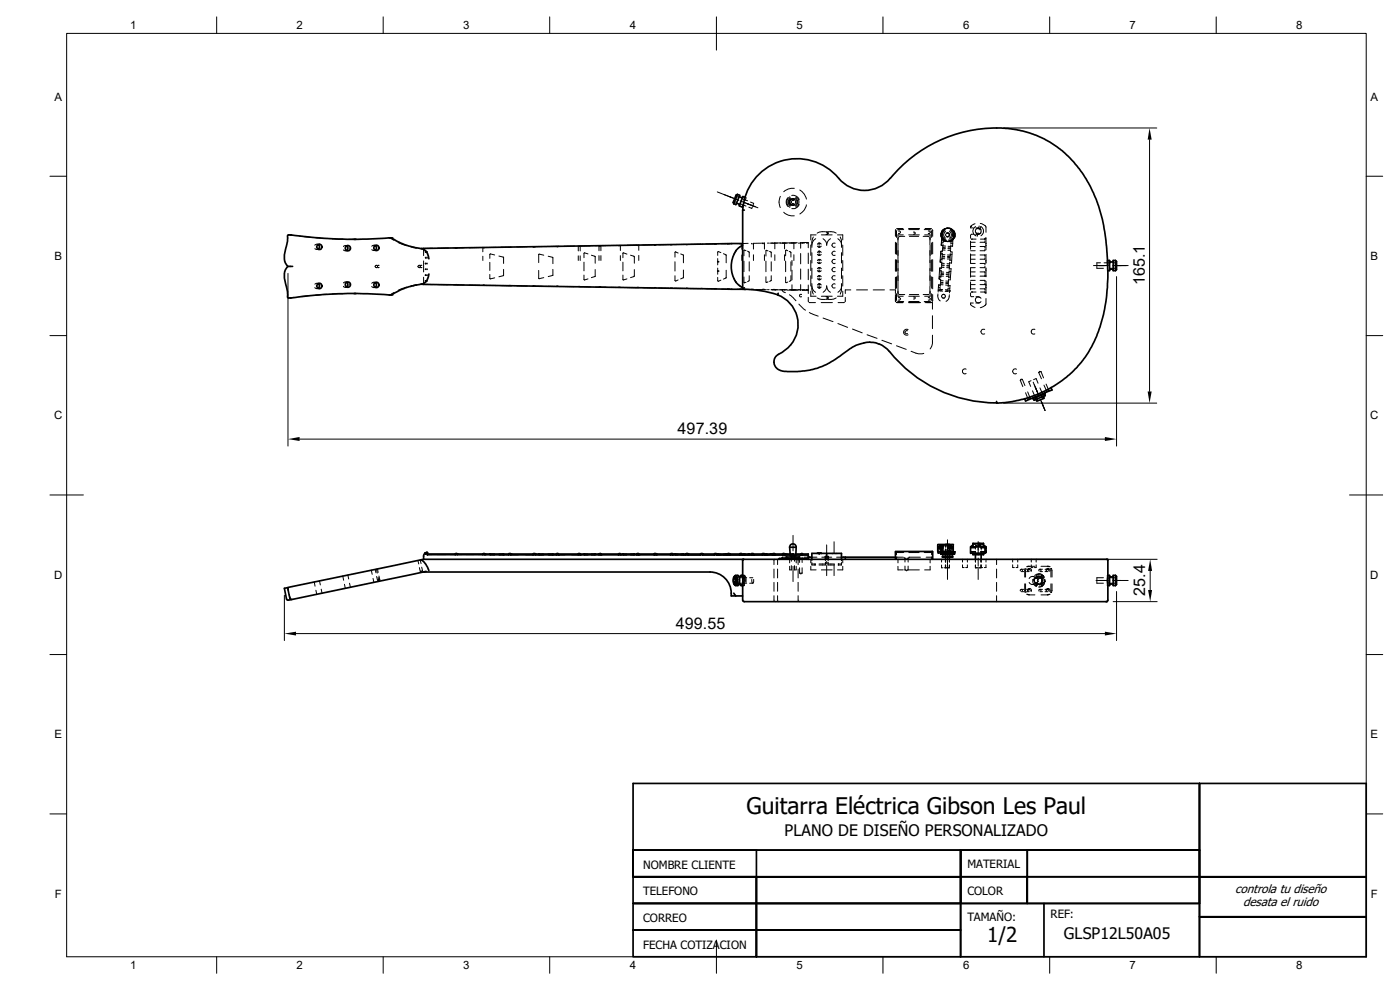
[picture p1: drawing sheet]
<svg xmlns="http://www.w3.org/2000/svg" width="420mm" height="297mm" viewBox="0 0 420 297" stroke-linecap="round" stroke-linejoin="round" font-family="sans-serif">
<defs><g id="words">
<text font-size="6.9" x="224" y="244.1">Guitarra Eléctrica Gibson Les Paul</text>
<text font-size="6.2" x="296.3" y="282.8">1/2</text>
<g font-size="4.8">
<text x="343.5" y="85.6" transform="rotate(-90 343.5 85.6)">165.1</text>
<text x="203.3" y="130.3">497.39</text>
<text x="343.7" y="178.9" transform="rotate(-90 343.7 178.9)">25.4</text>
<text x="202.8" y="188.6">499.55</text>
<text x="235.5" y="250.8">PLANO DE DISEÑO PERSONALIZADO</text>
<text x="319.3" y="281.6">GLSP12L50A05</text>
</g>
<g font-size="3.6">
<text x="370.7" y="267.9">controla tu diseño</text>
<text x="373.1" y="272">desata el ruido</text>
</g>
<g font-size="3.4">
<text x="39.1" y="8.8">1</text>
<text x="89" y="8.8">2</text>
<text x="139" y="8.7">3</text>
<text x="189" y="8.8">4</text>
<text x="239" y="8.7">5</text>
<text x="289.1" y="8.7">6</text>
<text x="339" y="8.7">7</text>
<text x="389" y="8.7">8</text>
<text x="16.3" y="30.2">A</text>
<text x="411.4" y="30.2">A</text>
<text x="16.3" y="78">B</text>
<text x="411.4" y="78">B</text>
<text x="16.3" y="125.8">C</text>
<text x="411.2" y="125.8">C</text>
<text x="16.3" y="173.7">D</text>
<text x="411.2" y="173.7">D</text>
<text x="16.3" y="221.5">E</text>
<text x="411.4" y="221.5">E</text>
<text x="193" y="260.6">NOMBRE CLIENTE</text>
<text x="290.3" y="260.5">MATERIAL</text>
<text x="16.4" y="269.4">F</text>
<text x="193" y="268.6">TELEFONO</text>
<text x="290.3" y="268.6">COLOR</text>
<text x="411.4" y="269.4">F</text>
<text x="315.3" y="275.5">REF:</text>
<text x="193" y="276.6">CORREO</text>
<text x="290.3" y="276.4">TAMAÑO:</text>
<text x="193" y="284.6">FECHA COTIZA</text>
<text x="216" y="284.6">CION</text>
<text x="39.1" y="290.8">1</text>
<text x="89" y="290.8">2</text>
<text x="139" y="290.8">3</text>
<text x="189" y="290.8">4</text>
<text x="239" y="290.8">5</text>
<text x="289.1" y="290.8">6</text>
<text x="339" y="290.8">7</text>
<text x="389" y="290.8">8</text>
</g>
</g></defs>
<g fill="none" stroke="#000" stroke-width=".51">
<path d="M190 255.1h170v-20v28M227 255.1v16v-8M288.3 255.1h-98.3v8v-28h220v52h-50v-16M288.3 255.1h71.7h-51.7v8h-20M288.3 255.1v8M190 271.1h37h-37M190 279.1h37h-37M227 263.1h-37h37M227 263.1h61.3h-98.3v24h37v-8v8h133v-12M227 271.1h61.3h-61.3M227 279.1h61.3h-61.3M227 279.1v-8v8"/>
<path d="M288.3 263.1v-8v15.9M288.3 271.1v-8v16M288.3 271.1h20v-8v8M288.3 271.1v16M288.3 271.1h71.7M308.3 263.1h51.7M313.3 271.1v16M360 271.1v-8v12M360 263.1h50h-50M360 275.1h50h-50M360 263.1v-8v15.9"/>
</g>
<!-- layer: BORDER -->
<g fill="none" stroke="#000" stroke-width=".3">
<path d="M20 10h390v277.1h-390zM65 5.1v4.9M115 5.1v4.9M165 5.1v4.9M215 5.1v9.9M265 5.1v4.9M315 5.1v4.9M365 5.1v4.9M15 52.9h5M410 52.9h5M15 100.7h5M410 100.7h5"/>
<path d="M15 148.5h10M405 148.5h10M15 196.4h5M410 196.4h5M15 244.2h5M410 244.2h5M65 287.1v4.9M115 287.1v4.9M165 287.1v4.9M215 282.1v9.9M265 287.1v4.9M315 287.1v4.9"/>
<path d="M365 287.1v4.9"/>
</g>
<!-- layer: Visible -->
<g fill="none" stroke="#000" stroke-width=".51">
<path d="M299.1 38.4l3.2 .1a30.8 30.8 0 0 1 25.2 18.1l.8 1.7a51.1 51.1 0 0 1 4.1 20.4v1M299.1 38.4a41.2 41.2 0 0 0-31.9 15.1M221.3 58.3l.7 .3-1.1 2.8-.7-.3M221.3 58.3l-1.1 2.8M221.3 58.3l-.4 .2-.9 2.3 .2 .3M221.8 59l.8 .3M222.9 59.2l-.3 .1M223.6 59.2l-.7-.2-1 2.8 .9 .4 .2-.6M267.2 53.5a10.2 10.2 0 0 1-16.4-1 16.3 16.3 0 0 0-17.4-3.8 16.3 16.3 0 0 0-10.5 14.3M86.4 79.9h1.4M95.5 73.4l.4 .6-.4 .8M104 73.8l.4 .4v.5l-.4 .5"/>
<path d="M106.2 71.8l11.3-.4a20.3 20.3 0 0 0 6.6 2.8M106.6 71.8a179.1 179.1 0 0 1-20-1.3l-.2 .1a17.9 17.9 0 0 1-1.1 5.8 4 4 0 0 0 1.1 3.5l-.1 .2a4.1 4.1 0 0 0-.7 4.5l.7 3v1.6l.3 .2a179.1 179.1 0 0 1 20-1.3M112.6 73.7l.4 .5v.4l-.4 .4M124.1 74.2l2.3 .4M126.4 74.6l.8 .3 .8 .6 .7 2.1M221 60.9l.8 .4 .1 .3M222.9 63h.5M222.9 73.1l-96.5 1.5M222.9 73.6l-.5 .3a7.6 7.6 0 0 0-2.1 9.8l.7 1.1 1.9 1.5M222.9 63v23.8M332.4 79.7a46 46 0 0 1-5.3 25.2 33.6 33.6 0 0 1-26.6 16l-1.4 .1v-.6M332.4 79.7v-1.5h.6v3h-.5"/>
<path d="M333 78.4l.3 .3 .8-.1M334.8 78.2h-.7v3h.7M334.8 78.2v3M334.8 78.2l.3 .3v2.4l-.3 .3M95.5 85.1l.4 .5-.1 .6-.3 .3M104 84.7l.4 .4v.5l-.4 .5M112.6 84.8l.4 .5v.4l-.4 .5M126.4 85.3l-2.3 .4a19.8 19.8 0 0 0-6.8 2.8l-11.1-.4M126.4 85.3l96.5 1.5M128.7 82.2l-.4 1.5-.5 .9-1.4 .7M222.9 86.8a30.6 30.6 0 0 1 11.3 2 9.7 9.7 0 0 1 5.3 9.2 9.7 9.7 0 0 1-6.3 8.6 2.82 2.82 0 0 0-.6 3.2 2.82 2.82 0 0 0 2.9 1.6l2.6 .1a22.2 22.2 0 0 0 15.3-5.7l3.5-2.2 2.4-.7M223.1 86.8l.6 .1"/>
<path d="M223.4 86.3l-.5 .5M233.6 88l-.2 .4M334.1 80.8l-.8-.1-.3 .3M261 102.7l1.8 .2 1 .3M261 102.7l-1.7 .2M263.8 103.2l1.7 .9 1.4 1.4M266.9 105.4a41.2 41.2 0 0 0 32.2 15.5M309.9 119.4l.1 .2M310 119.6h.1M310.8 119.3l.2 .5M312.5 118.6l.1 .5M313.2 118.9l.2 .6-2.3 .9-.1-.5"/>
<path d="M313.5 118.2l.1 .5-3.1 1.4-.4-.5M313.6 117.9v.2l-3.6 1.5M315.4 116.3l.3 .7-7.9 3.3-.3-.7M86.3 176.3l.7 3.3 .6 .3M126.4 167.9l1.4 1.3 .9 2M127.1 167.8l-41.8 8.7 .7 3.3 .4 .3 1.2-.2 40.3-8.5M127.1 167.8h95.8M127.3 171.6h85.9M127.3 171.6l-.3 .1M127.6 166.1l.7-.1zM128.2 165.8l-.6 .2M128.3 165.8a1.12 1.12 0 0 0-1.2 1.3v.7"/>
<path d="M128.3 165.8v.7M128.3 165.8l-.7 .2M128.3 166.2h8.4M136.7 166.2v.2h-8.4M136.7 166.2h.5M136.8 166.2l-.1 .2M137 166.2l.2 .2M137.2 166.3v.1M137.2 166.2h7.7M137.2 166.2v.1M144.9 166.2v.2h-7.7M144.9 166.2h.6"/>
<path d="M145.1 166.2l-.2 .2M145.3 166.2l.2 .2M145.5 166.2h7.2M145.5 166.2v.2M147 166.2v.2M151.1 166.2v.1M152.7 166.2h.6M152.7 166.2v.3l-7.2-.1M152.8 166.3l-.1 .1M153.1 166.3l.2 .1M153.3 166.2h6.7M153.3 166.2v.3h6.7v-.3"/>
<path d="M160 166.2h.6M160.2 166.3l-.2 .1M160.5 166.3l.1 .1M160.6 166.2h6.4M160.6 166.2v.3h6.4M161.7 166.2v.1M165.9 166.2v.1M167 166.2h.6M167 166.2v.3M167.2 166.3l-.2 .2M167.4 166.3l.2 .2M167.6 166.2h5.9"/>
<path d="M167.6 166.2v.3M173.5 166.2v.3h-5.9M173.5 166.2h.6M173.5 166.2v.1M173.7 166.3l-.2 .2M173.9 166.3l.2 .1M174.1 166.2v.3h5.7v-.3M174.1 166.2h5.7M174.1 166.2v.1M175.3 166.2v.2M178.6 166.2v.1M179.8 166.2v.1"/>
<path d="M179.9 166.3l-.1 .2M179.9 166.1l.4 .1M180.1 166.3l.2 .2M180.3 166.2v.3h5.3v-.3M180.3 166.2h5.3M180.3 166.2v.1M185.6 166.2v.3l.1-.2M185.7 166.1l.5 .1M186 166.3l.2 .2M186.2 166.2h4.9v.3h-4.9zM186.2 166.2v.1M186.9 166.2v.2"/>
<path d="M190.4 166.2v.1M191.5 166.3l.2 .2M191.7 166.2v.3h4.6v-.3M191.7 166.2l-.5-.1-.1 .4 .2-.2M191.7 166.2h4.6M191.7 166.2v.1M196.3 166.2v.3l.2-.2M196.3 166.2h.6M196.7 166.3l.2 .2M196.9 166.2h4.3v.3h-4.3zM201.7 166.3l.1 .2M201.8 166.2v.3h4.1v-.3"/>
<path d="M201.8 166.2l-.4-.1-.2 .4 .2-.2M201.8 166.2h4.1M202.6 166.2v.2M205.1 166.2v.1M205.9 166.2h.5M206.1 166.4l-.2 .1M206.3 166.4l.1 .1M206.4 166.2v.3h3.8v-.3M206.4 166.2h3.8M210.4 166.4l-.2 .1M210.7 166.4l.1 .1M210.8 166.2v.3h3.6v-.3"/>
<path d="M210.8 166.2l-.4-.1-.2 .2M210.8 166.2h3.6M213.1 171.6a6.4 6.4 0 0 1 6.4 6.4M214.4 166.2h.6M214.6 166.4l-.2 .1M214.8 166.4l.2 .1M215 166.2v.3h3.3v-.3M215 166.2h3.3M215.4 166.2v.2M217.9 166.2v.1M218.5 166.4l-.2 .1M218.8 166.4l.1 .1"/>
<path d="M218.9 166.2v.3h3.1v-.3M218.9 166.2l-.5-.1-.1 .2M218.9 166.2h3.1M219.5 178v.8h3.4M220.2 178l.6 .8M220.3 173.1l.3-.4a1.2 1.2 0 0 1 .7 1.7l-.4 1.2h-.3l-.3-.4M220.3 173a1.25 1.25 0 0 1 .5 1.9l-.2 .4a1.23 1.23 0 0 1-.5-1.7zM220.3 173.4a.85 .85 0 0 1 .4 1.3l-.2 .3a1.35 1.35 0 0 1-.2-1.6zM220.8 172.6h.6a2.32 2.32 0 0 1 0 3.1h-.6M221.8 173.1h.4M221.8 175.2h.4M222 173.1l.3-.4a1.02 1.02 0 0 1 .6 1.5 .99 .99 0 0 1-.7 1.4l-.2-.4"/>
<path d="M222 166.2h.6M222.2 166.4l-.2 .1M222.4 166.4l.2 .1M222.4 175.7h.8M222.4 172.6h.8M222.6 166.2v.3h3v-.3M222.6 166.2h3M222.9 168.1v4.5M223.2 167.8h109.1l.2 .3v12l-.4 .4h-108.8l-.4-.4v-4.4M223.2 167.8l-.3 .3M223.2 167.8h-.3v.3M223.3 166.2v.2"/>
<path d="M224.9 166.2v.2M225.6 166.2l.5-.1v.2M225.7 166.4l-.1 .1M225.9 166.4l.2 .1M226.1 166.2v.3h2.7v-.3M226.1 166.2h2.7M228.8 166.2l.6-.1v.2M229 166.4l-.2 .1M229.2 166.4l.2 .1M229.4 166.2v.3h2.6M229.4 166.2h2.6M229.9 166.2v.2"/>
<path d="M231.5 166.2v.2M232 166.2v.3M232 166.2h.5M232.1 166.4l-.1 .1M232.3 166.4l.2 .1M232.5 166.2v.3M232.5 166.2h2.4M232.5 166.5h2.4M234.9 166.2v.3M234.9 166.2l.5-.1 .1 .2M235.1 166.4l-.2 .1M235.3 166.4l.2 .1"/>
<path d="M235.5 166.3v.2M235.5 166.2h.3M235.5 166.5h1.6M235.5 166.2v.1M235.8 166.2h1.3M235.8 166.2v.2M236 167.6v-.5h4v.5M237 164.2l.2 2.5h1.6l.2-2.5M237 164.2h2M237 164.2a.98 .98 0 0 1 1-1 .98 .98 0 0 1 1 1M237.5 166.7v.4M238.4 166.7v.4"/>
<path d="M238.8 166.2h1.5v.3M238.8 166.5h1.5M240.5 166.4l-.2 .1M240.5 166.1l.4 .1M240.7 166.4l.2 .1M240.9 166.2h1.7v1.6v-.6h1M240.9 166.2v.3M240.9 166.5h1.7M242 167.6h-8.1l-.1 .2M242 167.6l.1 .2M243.6 167.8v-1.8h8.9v1.8M245.7 166l-.5 .1"/>
<path d="M246.3 165.9l.2 .2M246.4 165.9l-.4 .1M247.7 167.8v-.8h.8v.8M248.1 166v1M252.5 167.2h16.2M253.7 167.2v.6M268.7 167.8l.2-2.3 11-.1v2.4M281.4 163.4v2M281.4 165.4l.2 .5h.8M281.5 163.4l4.6 .1M281.5 163.4v.1M281.6 164.2v.4z"/>
<path d="M281.8 164.1v.4zM282 164l-.1 .4zM282.1 164.1v.3zM282.3 164.1v.4zM282.4 165.6v.6zM282.4 165.6v.6M282.4 164.3v.3zM282.5 165.6v.6M282.6 165.6v.6zM282.6 166.2l.2-.6-.1 .6M282.6 165.6h.2M282.8 165.6v.6"/>
<path d="M282.8 167.1l.1 .1M282.9 166.9h-.1M282.9 167.2h3M282.9 166.9h3M282.9 166.9v.3M283 165.6l.1 .6zM283.1 165.6h.1M283.1 165.6v.6M283.2 165.5v.1M283.3 165.6h.2M283.3 165.6l.1 .6zM283.5 165.6l-.1 .6"/>
<path d="M283.5 165.6v.6M283.6 165.6h.1M283.7 165.6l-.1 .6M283.7 165.6h.1v.6h-.1M283.8 166.2v.7M283.8 167.2v.6M283.8 163.4h.1M283.8 163.4h1.1M283.8 165.6h.1M283.9 165.6l-.1 .6M283.9 165.6v.6M284 165.6h.1"/>
<path d="M284.1 165.6l-.1 .6M284.1 165.6v.6M284.2 165.6h.1M284.3 165.6l-.1 .6M284.3 165.6v.6M284.4 165.6h.1M284.5 165.6l-.1 .6M284.5 165.6h.2v.6h-.2M284.7 165.6h.1M284.7 165.6v.6M284.9 165.6h.1M284.9 163.4h.1"/>
<path d="M284.9 165.6v.6M284.9 165.6v1.3M284.9 167.2v.6M285.1 165.6h.1M285.1 165.6v.6M285.2 165.6h.1M285.3 165.6l-.1 .6M285.3 165.6v.6M285.4 165.6h.1M285.5 165.6l-.1 .6M285.5 165.6v.6M285.5 165.5v.1"/>
<path d="M285.5 165.5h.1M285.6 166.2l.2-.6-.1 .6M285.6 165.6h.2M285.8 165.6l.1 .6h-.1zM285.8 166.9h.1M285.9 166.9v.3M285.9 167.1l-.1 .1M285.9 165.6l.2 .6zM285.9 165.5v.1M286.1 165.4h-3.5v.2M286.1 165.6v.6zM286.1 163.4v2"/>
<path d="M286.1 165.6h.1M286.2 165.6l.1 .6zM286.3 165.6v.6zM286.3 165.6h.1M286.4 165.6l-.1 .6M286.4 165.6v.6zM286.4 165.6v.6M291.3 164.1v1.8M291.3 165.9l.1 .1M291.3 164.1h4.4l.2 .3M291.4 164.1l-.1 .1M292 166.4h.1"/>
<path d="M292 163.6l-.7 .5M292 166v.4M292.1 163.1h-.1M292.7 166.4v1.4M293.9 163.1h.4v.6h-.4zM293.9 163.1h-1.9v1M294.3 163.1h.8v1M294.4 166.4v1.4M295.1 163.1h.1M295.1 163.6l.8 .6M295.1 166v.4M295.2 166h.1"/>
<path d="M295.2 166.4h-3.2M295.8 164.1l.1 .1M295.9 164.2v1.5M295.9 165.7l-.2 .3h-4.4M295.9 165.7h.1M332.4 173.3v1.7M332.4 172.6h.6v3.1h-.6M333 172.9l.3 .3M333.2 173.1h.9M333.2 175.2h.9M333.3 175.2l-.3 .3M334.8 172.6h-.7v3.1h.7"/>
<path d="M334.8 172.6v3.1M334.8 172.6l.3 .4v2.4l-.3 .3"/>
<circle cx="95.9" cy="74.1" r=".79"/>
<circle cx="104.4" cy="74.5" r=".77"/>
<circle cx="112.9" cy="74.4" r=".8"/>
<circle cx="95.9" cy="85.8" r=".79"/>
<circle cx="104.4" cy="85.4" r=".77"/>
<circle cx="112.9" cy="85.5" r=".8"/>
</g>
<!-- layer: Hidden -->
<g fill="none" stroke="#000" stroke-width=".3">
<path d="M220.8 58.9l.9 .3M222.7 59.6l1.6 .6M223.6 59.2h.1M223.8 59.3l-.2 .8M234.2 58.9l-.4 1.4 .4 2M236.4 59.4l-.4 .8v.8l.4 .9M237 59a1.86 1.86 0 0 0 0 3.2M237.2 59.4a1.45 1.45 0 0 0 0 2.4M237.3 59.9l.5-.3 .6 .1-.6-.1-.5 .3-.3 .7zM237.4 59.5a1.23 1.23 0 0 0 0 2.1M237.6 59.9a.83 .83 0 0 1 1.2 .7 .83 .83 0 0 1-1.2 .7M237.6 58.7l1.4 .2 .8 1"/>
<path d="M238.4 56.5l-1.8 .2-1.4 .8M238.4 59.8h-1l-.4 .8M238.6 59.5a1.25 1.25 0 0 1 0 2.1M238.7 59.4a1.45 1.45 0 0 1 0 2.4M238.9 59a1.86 1.86 0 0 1 0 3.2M240 57l1.4 1.3 .6 1.4M86.6 70.5l1.7 .2M87.3 70.5h.1M89.9 70.9l3.3 .3M94.5 74.6l.4 .3 .6-.1M94.8 71.4l3.2 .2M95.1 73.3h.3"/>
<path d="M95.1 74.9h.3M95.5 73.4l-.5-.1-.5 .3M95.6 73.3h.3M95.6 74.9h.3M99.7 71.7h3.2M103.1 75l.3 .2h.6M103.6 75.2h.3M103.6 73.6h.3M104 73.8l-.3-.2-.6 .4M104.1 75.2h.3M104.1 73.6h.3M104.6 71.8h1.6"/>
<path d="M105.9 71.8h.2M106.3 71.8h.3M111.6 74.9l.4 .3 .6-.2M112.2 75.2h.3M112.2 73.6h.3M112.6 73.7l-.5-.1-.5 .3M112.7 75.2h.3M112.7 73.6h.3M113 79.6h.2M113.1 79.6a.35 .35 0 0 0-.5 .3 .35 .35 0 0 0 .5 .3M113.4 79.6h.2M113.8 79.6a.35 .35 0 0 0-.5 .3 .35 .35 0 0 0 .5 .3"/>
<path d="M116.9 71.4h.1M117.1 71.4l1.2 .7M117.6 71.4h.1M119.5 72.8l2.5 .9M123.3 74.1l1.7 .2M124.1 74.2h.1M125.8 79.6h.2M125.9 79.6a.35 .35 0 0 0-.5 .3 .35 .35 0 0 0 .5 .3M126.2 79.6h.2M126.6 79.6a.35 .35 0 0 0-.5 .3 .35 .35 0 0 0 .5 .3M127.1 74.9v1.8M127.1 74.5v.2"/>
<path d="M127.1 78.3v3.3M127.2 74.8l-.1 .2M127.6 75.6h.1M127.6 75.6v.1M127.6 77.3h.1M127.6 77.3v.1M127.6 77.4h.1M127.6 79h.1M127.6 79.1h.1M127.6 79.1v.1M127.7 75.7h.2M127.7 77.2h.3"/>
<path d="M127.7 77.4l.2 .1M127.7 79h.2M127.7 79.2h.2M127.8 74.5l-.4 .1M128 75.5l-.4 .1M128 74.5h.3M128.1 79h.2M128.1 79.2h.2M128.1 77.2h.2M128.1 77.5h.2M128.1 75.5h.2M128.1 75.7h.2"/>
<path d="M128.3 74.5h.1M129.8 74.5h-1.5M134.6 74.4l-3.2 .1M136.7 74.4v.1M136.8 74.5h.1M137.1 74.5h-.1M137.2 74.4h.1M139.3 74.3l-3.2 .1M144 74.3h-3.2M144.9 76.9v1.3M145 74.3l-.1 1.3M145 74.3l.1 .1"/>
<path d="M145.4 74.3l-.1 .1M145.4 74.3h.1M147 78.7v2.4M147.1 76.2l-.1 1.3M147.1 76.2l1.4 .3M148.8 74.2l-3.2 .1M149.7 76.8l1.3 .3M150.3 74.2h3.2M151 77.1h.1M151.1 77.2v1.8M152.7 74.2h.1M152.8 74.2v.1"/>
<path d="M153.2 74.2l-.1 .1M153.3 74.2h-.1M158.2 74l-3.1 .1M160 74l.1 .1M160.1 74.2h.1M160.5 74.2h.1M160.5 74.1h.1M161.7 76.3v2.5M161.7 76.2l1.5 .4M162.9 74h-3.1M164.5 76.9l1.4 .4M165.9 77.3v1.8"/>
<path d="M167 73.9l.1 .1M167.1 74l.1 .1M167.4 74v.1M167.6 73.9l-.1 .1M167.7 73.9l-3.2 .1M172.4 73.8l-3.2 .1M173.5 76.8v1.4M173.6 73.9l-.1 1.4M173.7 73.9v.1M174 73.9l-.1 .1M174.1 73.8v1.5M174.1 76.8v1.4"/>
<path d="M175.3 75.9v1.4M175.3 78.7v2.6M175.4 75.9h.1M175.5 75.9l1 .3M177.2 73.8h-3.2M177.5 76.6l1.1 .3M178.6 76.9v.1M178.6 77v2M178.7 73.7h3.2M179.8 76.7v1.5M179.8 73.8v1.4M179.8 73.8l.1 .1"/>
<path d="M180.2 73.8l-.1 .1M180.3 73.8v1.4M180.3 76.7v1.5M183.5 73.6h3.1M185.6 73.6l.1 .1M185.7 73.7v.1M186.1 73.7l-.1 .1M186.1 73.6h.1M186.2 73.6v1.6M186.2 76.7v1.5M186.9 75.9v1.4M186.9 78.7v2.6"/>
<path d="M187 75.9l1.2 .3M189.2 76.6l1.2 .4v2M191.1 73.5v.1M191.2 73.6l.1 .1M191.3 73.5l-3.1 .1M191.6 73.6l-.1 .1M191.6 73.6l.1 1.5M191.7 76.6v1.6M196.1 73.5h-3.2M196.3 73.5h.1M196.4 73.6h.1M196.8 73.6h-.1"/>
<path d="M196.9 73.5h-.1M200.8 73.4l-3.1 .1M201.2 73.4l.1 .1M201.4 73.5v.1M201.7 73.5h.1M201.8 73.4l-.1 .1M202.6 78.5v2.8M202.6 75.6v1.5M202.7 75.6l.8 .3M204.3 76.2l.8 .4v2.3M205.5 73.3l-3.1 .1M205.9 73.3v.1"/>
<path d="M206 73.5h.1M206.3 73.4v.1M206.4 73.3v.1M207.1 73.3h3.2M210.4 73.3v.1M210.8 73.3h.1M210.8 73.3l-.1 .1M211.8 73.2h3.1M214.4 73.2l.1 .1M214.6 73.3h.1M214.9 73.3h-.1M215.4 77.6v1.9"/>
<path d="M215.5 75.6l-.1 1M215.5 75.5l.8 .3M216.6 73.1h3.1M217.1 76.1l.8 .4M217.9 76.6h.1M217.9 76.6v2.3M218.3 73.1l.2 .2M218.9 73.1l-.1 .2M220.2 60.4l.9 .4M220.9 75.2l-.7 1.1M222 73.1h.1M222.1 73.2h.1"/>
<path d="M222.1 61.1l1 .4M222.4 73.2l.2-.1v1.7M222.6 76.5v1.7M222.9 73.6l-1.1 .7M223 61.5l.9 .3M223.3 78.3v3.2M223.3 75.1v1.7M223.3 60.9l-.3 .7M223.4 75l.5 .2M224.3 75.4l.5 .2M224.5 73l-3.2 .1M224.9 75.7v1.4"/>
<path d="M224.9 78.5v2.8M225.2 60.6l1 .4-.2 .5M225.6 73v.1M225.6 73.1l.1 .1M225.8 62l-.2 .5-.9-.3M226 73.1l-.1 .1M226.1 73.1v1.6M226.1 76.4v1.8M228.8 72.9l.1 .1M228.9 73.1h.1M229.3 73.1h-.1M229.4 72.9v.1"/>
<path d="M229.4 72.9l-3.2 .1M229.4 72.9v1.8M229.4 76.4v1.8M229.9 78.3v3.2M229.9 75.2v1.6M230 75.1l.5 .2M230.3 72.9h.5M230.9 75.4l.5 .2M231.4 72.9h.6M231.5 75.7v1.4M231.5 78.5v2.8M232 72.9h.1"/>
<path d="M232 73l.1 .1M232.4 73l-.1 .1M232.5 72.9h.1M232.5 72.9h.8M232.5 72.9v1.8M232.5 76.4v1.8M234.1 72.9h.8M234.4 72.9h-3.3M234.9 72.9h.1M235 72.9l.1 .1M235.2 63.7l1.4 .9 1.8 .2M235.3 72.9v.1"/>
<path d="M235.4 72.9h.1M235.5 72.9h.1M235.5 72.9h.7M235.5 72.9v1.8M235.5 76.4v1.8M235.8 75.1v1.7M235.8 78.3v3.2M235.9 75l.5 .2M236.9 75.4l.4 .2M237 60.6l.4 .9h1M237 60.6l.4 .8 .4 .2 .6-.1M237.4 75.7v1.4"/>
<path d="M237.4 78.5v2.8M237.7 78.2v1.4M237.7 72.9h-.8M237.7 72.9l.1 .1M238.1 72.9v.1M238.2 60.2a.49 .49 0 0 0-.7 .4 .49 .49 0 0 0 .7 .5M238.2 72.9h.1M238.3 72.8v.1M238.3 72.9h.6M238.3 72.9v1.8M238.3 76.4v1.8M239.3 72.8l-3.3 .1"/>
<path d="M239.6 72.9h.7M239.8 61.3l-1 1.2-1.2 .1M240.3 72.8h.1M240.3 72.9v1.6M240.3 76.1v3.1M240.4 72.9h.1M240.7 72.9l.2-.1v.1h.5M240.9 72.8h1.7v1.5M242 61.5l-.6 1.4-1.4 1.3M242 72.9h.6M242.6 75.9v3.2M243.3 73.5v3.1"/>
<path d="M243.3 78.2v3M243.6 75.8v3.1M244.1 71.1l-.5 1.3v1.8M244.8 71.6l-.9 1-.3 1M244.9 70.5h-1.6v1.5M245.3 78.7l.4 .3M245.3 73.8l.4 .4M245.3 76.3l.4 .3M245.7 77.8l-.4 .4M245.7 72.9l-.4 .4M245.7 75.4l-.4 .3M245.7 77.8h.2"/>
<path d="M245.7 79l.2 .1M245.7 75.4h.2M245.7 76.6h.2M245.7 72.9h.2M245.7 74.2h.2M245.7 72.9v.4M245.7 73.8v.4M245.7 75.4v.4M245.7 76.2v.4M245.7 77.8v.4M245.7 78.7v.3M245.9 77.8h.1"/>
<path d="M245.9 75.4h.1M245.9 76.6h.1M245.9 72.9h.1M246 77.8l.4 .4M246 72.9l.4 .4M246 75.4l.4 .3M246 79l-.1 .1M246 74.2h-.1M246 72.9v.4M246 73.8v.4M246 75.4v.4M246 76.2v.4"/>
<path d="M246 77.8v.4M246 78.7v.3M246.4 78.7l-.4 .3M246.4 73.8l-.4 .4M246.4 76.3l-.4 .3M246.5 70.5h3.2M247 71.6l.9 1 .2 1 .2-1 .9-1M247.7 69.5l-1.6 .1-.9 .4M247.9 69.6a.43 .43 0 0 1 .6 .4 .43 .43 0 0 1-.6 .3M248 69.6a.35 .35 0 0 1 .5 .4 .35 .35 0 0 1-.5 .3M248.5 69.5l1.6 .1 .9 .4M250.6 73a.63 .63 0 0 0-.9 .6 .63 .63 0 0 0 .9 .5"/>
<path d="M250.6 75.5a.63 .63 0 0 0-.9 .5 .63 .63 0 0 0 .9 .6M250.6 77.9a.63 .63 0 0 0-.9 .5 .63 .63 0 0 0 .9 .6M251.3 70.5h1.6v1.5M251.5 71.6l.8 1 .2 1M252.2 71.1l.3 1.1v2M252.5 75.8v3.1M252.9 73.5v3.1M252.9 78.2v3M268.7 72.7v3.5M268.7 77.9v3.5M268.8 68.9l-.1 2M269 72.9v3.4"/>
<path d="M269 78v3.4M269.1 69.2l-.1 2M269.5 73.5v12.3M269.6 69.3a.41 .41 0 0 1 .7 .4 .41 .41 0 0 1-.7 .3M269.6 71.2l-.1 .4M271 68.6h-2M271.1 70.5h-1.6v2.9M271.2 68.9h-1.8M271.5 70.9l-1.7 .1M272.7 68.6h3.3M272.7 70.5h3.2M272.7 68.9h3.1"/>
<path d="M272.9 70.9h2.8M274.1 69.6a.35 .35 0 0 1 .5 .4 .35 .35 0 0 1-.5 .3M277.1 70.9l1.7 .1M277.4 68.9h1.9M277.5 70.5h1.6v1.5M277.6 68.6h2M278.6 69.3a.41 .41 0 0 1 .6 .4 .41 .41 0 0 1-.6 .3M279 71.2l.1 2.2M279.1 75.2v3.6M279.1 73.5v3.1M279.1 78.2v3M279.5 69.2l.1 2"/>
<path d="M279.6 72.9v3.4M279.6 78v3.4M279.8 68.9l.1 2M279.9 72.7v3.5M279.9 77.9v3.5M282.1 78.5h.1M282.2 78l-.1 .1M282.2 78.6l.1 .1M282.3 78.4v.3M282.3 78.7h.1M282.3 75.4l-.2 3.3M282.3 77.9v.3"/>
<path d="M282.3 77.9h.1M282.3 77.9v.1M282.3 75.9v.1M282.4 70.7v.1M282.4 70.6v.1M282.4 70.6h.1M282.4 70.5h.1M282.4 70.4h.1M282.4 70.4v.1M282.4 70.2h.1M282.4 70.2v.1M282.4 70.1v.1"/>
<path d="M282.4 70.1h.1M282.4 70.8v.1M282.4 76.1v.1M282.4 76.2h.1M282.4 71h.1M282.4 70.9v.1M282.4 70.9h.1M282.4 70h.1M282.4 69.9v.1M282.4 75.4v.2M282.4 75.9v.3M282.4 75.4h.2"/>
<path d="M282.4 75.4l-.1 .2M282.4 73.4l.1 .1M282.5 71.2h.1M282.5 71.1h.1M282.5 71h.1M282.5 69.8h.1M282.5 69.7h.1M282.5 72.9v.1M282.5 78.7h.1M282.5 73.6h.1M282.6 71.4h.1M282.6 71.3h.1"/>
<path d="M282.6 71.2h.1M282.6 69.6h.1M282.6 69.6l-.1 .1M282.6 69.5h.1M282.6 71.5l-.2 2.2M282.6 72.1h1.1M282.6 80l-.1 .2M282.6 73.4v.2M282.6 79.3v.2l.8 .1M282.6 77.9l.1 .1M282.6 73.6h.1M282.6 71.5h.1"/>
<path d="M282.6 79h.8M282.6 72.8v.3M282.6 78.5v.7M282.6 72.8v.1M282.6 72.8h.2M282.7 71.6h.1M282.7 71.5h.1M282.7 69.5h.1M282.7 69.3v.1M282.7 69.3h.1M282.7 77.6h.8M282.7 77.4v.6"/>
<path d="M282.7 76.2h.1M282.8 71.6v.1M282.8 71.6h.1M282.8 69.3h.1M282.8 76.4h.8M282.8 76.4v.2M282.8 76.7v.2h.7M282.8 69.2v.1M282.8 69.2h.1M282.8 75.9v.5M282.8 73.6h.2M282.9 71.7h.1"/>
<path d="M282.9 71.7l.1 .1M282.9 75h.8M282.9 75l-.2 .4M282.9 74.8v.2M283 71.9h.1M283 71.8h.1M283 69.1h.1M283 69.1l-.1 .1M283 69h.1M283 73.8h.8M283 73.8v.2M283 74.1v.2h.7"/>
<path d="M283 73.3v.5M283.1 72h.1M283.1 68.9h.1M283.1 68.9v.1M283.1 72.2v.2M283.1 72.4h.7M283.1 72.4l-.2 .5M283.1 72.1h.2M283.1 72.1h.1M283.3 72.1h.1M283.3 68.8l-.2 .1M283.3 68.8h.1"/>
<path d="M283.3 72.2h.1M283.3 79.7l-.7 .2M283.4 72.2h.1M283.4 68.7v.1M283.4 68.7h.1M283.5 72.2l.1 .1M283.5 72.2h.1M283.5 68.7h.1M283.5 77.1h-.7l-.1 .2M283.6 72.3h.1M283.6 68.6h.1M283.6 69.1a1.56 1.56 0 0 0 0 2.6"/>
<path d="M283.6 68.9l-.8 .7-.2 1.3M283.7 68.6h-.1M283.7 68.6h.1M283.7 72.3h.1M283.7 72.4h.1M283.7 72.3l.1 .1M283.7 74.5h-.8v.2M283.8 68.6h.1M283.8 69.5a1.19 1.19 0 0 0 0 2M283.8 72.4h.1M283.9 72.4h.1M283.9 68.5l-.1 .1"/>
<path d="M283.9 68.5h.1M283.9 68.6h.1M283.9 71.9h-.8v.2M284 68.5h.1M284 72.4h.1M284.1 72.4h.1M284.1 68.5h.1M284.1 70h.6l.2 .5M284.2 72.4h.1M284.2 79.8l.7 .2M284.2 68.4l-.1 .1M284.2 68.4h.1"/>
<path d="M284.2 79.1l.8 .1M284.3 68.4h.1M284.3 68.4l.2 .1M284.3 77.7h.8M284.4 72.4h.1M284.4 77.2l.7 .2M284.4 76.5l.8 .1M284.5 75.1h.7M284.5 74.6l.8 .2M284.5 72.4h.1M284.5 68.5h.1M284.5 73.9l.9 .1"/>
<path d="M284.6 72.4h.1M284.6 68.5h.1M284.7 70a.59 .59 0 0 0-.9 .5 .59 .59 0 0 0 .9 .5M284.7 72.4h.1M284.7 68.5h.1M284.7 72.5h.7M284.7 72l.7 .2M284.7 72.4h.2M284.7 68.5l.2 .1M284.8 72.2l1.1 .1M284.9 72.4h.1M284.9 68.5h.1"/>
<path d="M284.9 68.6h.1M284.9 68.5v.1M284.9 70.5l-.2 .4h-.6M284.9 69.5a1.19 1.19 0 0 1 0 2M284.9 70.5l-.4 .5h-.4M284.9 72.4h.2M285 68.6h.1M285 72.3l.1 .1M285 79.2v.1M285 79.5l-.8 .1M285 78.9h.2M285.1 68.6h.1"/>
<path d="M285.1 78.7l-.1 .5M285.1 78.1h.1M285.1 72.3h.1M285.1 69.1a1.49 1.49 0 0 1 0 2.6M285.1 76.9h-.7M285.1 77.6v.1M285.1 77.7v.5M285.2 68.7h.1M285.2 76.1v.6M285.2 76.4h.2M285.2 72.2h.1M285.2 72.2l-.1 .1"/>
<path d="M285.2 75v.6M285.2 75.6h.2M285.3 68.7h.1M285.3 68.8h.1M285.3 72.2h.1M285.3 69l.6 .7 .2 1.5M285.3 74.3h-.8M285.4 68.8h.1M285.4 72.2h.1M285.4 73.5v.5M285.4 74l-.1 .1M285.4 78.9h.2"/>
<path d="M285.4 73.8h.1M285.4 72.5v.5h.2M285.4 72.4v.1M285.4 78.1l.2 .1M285.5 68.8h.1M285.5 72.1h.1M285.5 68.8v.1M285.6 68.9h.1M285.6 72.1h-.1M285.6 72.1h.1M285.6 75.6h.2l-.2 3.4M285.6 76.4h.1"/>
<path d="M285.7 68.9l.1 .1M285.7 68.9h.1M285.7 73.8h.2M285.8 69h.1M285.8 71.9l-.2 .1M285.8 71.9h.1M285.8 73l.1 .1M285.8 69.1h.1M285.8 71.8h.1M285.9 69.1v.1M285.9 69.1h.1M285.9 69.2h.1"/>
<path d="M285.9 69.3h.1M285.9 69.2v.1M285.9 71.7h.1M285.9 71.7v.1M285.9 71.6v.1M286 69.3h.1M286 71.6h.1M286 71.7l-.1 2.3M286.1 69.4h.1M286.1 69.3h.1M286.1 69.5h.1M286.1 71.5v.1"/>
<path d="M286.1 71.5h.1M286.1 71.6h.1M286.1 71.4h.1M286.1 69.6l.2 .1M286.2 69.6h.1M286.2 71.3h.1M286.2 71.4h.1M286.2 71.2h.1M286.3 69.8h.1M286.3 69.7h.1M286.3 69.8v.1M286.3 71.1h.1"/>
<path d="M286.3 71.2h.1M286.3 71h.1M286.3 69.9v.1M286.3 70.1h.1M286.3 70h.1M286.3 70.1v.1M286.3 70.3h.1M286.3 70.2h.1M286.3 70.8h.1M286.3 70.6v.1M286.3 70.9v.1M286.3 70.9h.1"/>
<path d="M286.4 70.3h.1M286.4 70.3v.1M286.4 70.4v.1M286.4 70.6h.1M286.4 70.5h.1M291.3 68.3v.1M291.3 67.9h.1M291.3 68h.1M291.3 68v.1M291.3 68.2v.1M291.3 72.4v2.4M291.3 76.2v2.8"/>
<path d="M291.3 72.7h1.4M291.3 74h1.4M291.3 75.2h1.4M291.3 76.5h1.4M291.3 77.8h1.4M291.3 79h1.4M291.3 70.5v1M291.3 68.4h.1M291.3 68.4h.8M291.5 71.7v.1M291.6 71.7h.1M291.6 71.7h1.3"/>
<path d="M292.2 70.3h-.7M292.6 67.1l-1.3 .8M292.8 68a1.54 1.54 0 0 0 0 2.7l.4-.9M292.9 68.4h1l.5 .5M293.1 68.6a.87 .87 0 0 1 1.4 .8 .87 .87 0 0 1-1.4 .7M293.6 69.9l-.4 1M293.9 67.8l-.3 1M294 68.6a.85 .85 0 0 0-1.3 .8 .85 .85 0 0 0 1.3 .7M294.1 79l1.5 .1M294.1 77.8h1.5M294.1 76.5l1.5 .1M294.1 74h1.5"/>
<path d="M294.1 75.2h1.5M294.2 67l1.5 .7M294.3 71.7l1.3 .1M294.3 68l-.3 .9M294.4 68a1.6 1.6 0 0 1 0 2.7M294.4 69.8l-.5 .5h-1M295.6 74h.1M295.6 75.2h.1M295.6 79h.1M295.6 76.5v.1M295.6 71.5v.6M295.6 72.6h.1"/>
<path d="M295.6 72.4v.3h-1.5M295.6 77.7h.1M295.6 74v.4M295.6 74.8v.4M295.6 76.6v.3M295.6 77.3v.4M295.6 79v.5M295.6 79.9v.3M295.7 71.5h.1M295.7 67.8l.1 .1M295.8 68l.1 1.7M295.8 78.5l.1 .2"/>
<path d="M295.8 71.4h.1M295.8 71.5h.1M295.8 73.5l.1 .1M295.9 78.1l-.1 .2M295.9 73l-.1 .2M295.9 71.4v1.8M295.9 73.5v1.5M295.9 76.3v2.7M329.2 79.9v.6h2M330.3 78.9h-1.1v.5M331.3 78.9h2M334.2 78.9h.9"/>
<path d="M87.3 89.4h.1M88.3 89.2l-1.7 .2M93.2 88.6l-3.3 .4M94.5 86.3l.5 .3 .5-.1M95.1 86.6h.3M95.1 85h.3M95.5 85.1l-.6-.1-.4 .3M95.6 86.6h.3M95.6 85h.3M98 88.3l-3.2 .2M102.9 88.1l-3.2 .1M103.1 85.9l.5 .3 .4-.1"/>
<path d="M103.6 86.2h.3M103.6 84.6h.3M104 84.7l-.6-.1-.3 .3M104.1 86.2h.3M104.1 84.6h.3M104.6 88.1h1.6M105.9 88.1h.2M106.3 88.1h.3M111.6 86l.4 .3 .6-.1M112.2 86.3h.3M112.2 84.7h.3M112.6 84.8l-.6-.1-.4 .3"/>
<path d="M112.7 86.3h.3M112.7 84.7h.3M113 80.3h.2M113.4 80.3h.2M116.9 88.5h.1M117.6 88.4h.1M118.3 87.7l-1.2 .7M122 86.2l-2.5 .9M124.1 85.7h.1M125 85.5l-1.7 .3M125.8 80.3h.2M126.2 80.3h.2"/>
<path d="M127.1 84.8l.1 .3M127.1 83.2v1.8M127.1 85.2v.1M127.4 85.3h.4M127.6 80.8h.1M127.6 80.8v.1M127.6 82.5v.2M127.6 84.2v.1M127.6 84.3h.1M127.6 84.3l.4 .1M127.7 80.7h.2M127.7 80.9h.2"/>
<path d="M127.7 82.5h.2M127.7 82.7h.3M127.7 84.2h.2M128 85.3h.3M128.1 80.7h.2M128.1 80.9h.2M128.1 82.7h.2M128.1 82.5h.2M128.1 84.2h.2M128.1 84.4h.2M128.3 85.3h.1M128.3 85.3l1.5 .1"/>
<path d="M131.4 85.4l3.2 .1M136.1 85.5h3.2M136.7 85.5h.1M136.8 85.3v.1M137 85.3l.1 .1M137.2 85.5h.1M140.8 85.5l3.2 .1M144.9 85.6h.1M145.1 85.5h-.1M145.3 85.5h.1M145.4 85.6h.1M145.6 85.6h3.2"/>
<path d="M147 82.3l.1 1.3M148.5 83.4l-1.4 .3M150.3 85.7l3.2 .1M151 82.7h.1M151 82.7l-1.3 .3M151.1 80.8v1.9M152.7 85.7h.1M152.8 85.6h.1M153.1 85.6h.1M153.2 85.7h.1M155.1 85.8h3.1M159.8 85.8l3.1 .1"/>
<path d="M160.1 85.8h-.1M160.1 85.7h.1M160.5 85.7l.1 .1M161.7 81.1v2.5M163.2 83.3l-1.5 .3M164.5 85.9l3.2 .1M165.9 82.7l-1.4 .3M165.9 80.8v1.8M167.1 85.9l-.1 .1M167.2 85.8h-.1M167.4 85.8h.1M167.5 85.9l.1 .1"/>
<path d="M169.2 86h3.2M173.5 86h.1M173.7 85.9v.1M173.9 85.9l.1 .1M174 86l3.2 .1M174.1 86v.1M175.3 82.5v1.4M175.4 84h.1M176.5 83.7l-1 .3M178.6 83l-1.1 .3M178.6 80.9v2M178.7 86.2h3.2"/>
<path d="M179.9 86l-.1 .2M180.1 86h.1M180.3 86.1v.1M183.5 86.2l3.1 .1M185.6 86.2h.1M185.7 86.1v.1M186 86.1l.1 .1M186.1 86.2h.1M186.9 82.5v1.4M188.2 83.7l-1.2 .3M188.2 86.3h3.1M190.3 82.9l-1.1 .4"/>
<path d="M190.4 80.9l-.1 2M191.1 86.3h.1M191.3 86.2h-.1M191.5 86.2h.1M191.6 86.3h.1M192.9 86.3l3.2 .1M196.4 86.3l-.1 .1M196.5 86.2l-.1 .1M196.7 86.2l.1 .1M196.8 86.3l.1 .1M197.7 86.4l3.1 .1M201.3 86.4l-.1 .1"/>
<path d="M201.4 86.3h.1M201.7 86.3v.1M201.7 86.4l.1 .1M202.4 86.5h3.1M202.6 82.7v1.6M203.5 84l-.8 .3M205.1 83.2h.1M205.1 83.3l-.8 .4M205.1 81v2.2M205.9 86.5h.1M206.1 86.4l-.1 .1M206.3 86.4v.1"/>
<path d="M206.4 86.5h.1M207.1 86.6h3.2M210.4 86.5h.1M210.7 86.5h.1M210.8 86.6h.1M211.8 86.7h3.1M214.4 86.7h.1M214.6 86.5v.1M214.8 86.5l.1 .1M215.4 83.2l.1 1.1M215.4 80.4v1.9M216.3 84.1l-.8 .3"/>
<path d="M216.6 86.7l3.1 .1M217.9 83.4l-.8 .3M217.9 81.1v2.2M218.5 86.6l-.2 .1M218.8 86.6v.1M218.8 86.7h.1M220.2 83.6l.7 1M221.3 86.8h1.6M221.8 85.6l1.1 .7M222.1 86.7l-.1 .1M222.2 86.7h-.1M222.4 86.7h.1"/>
<path d="M222.6 86.8h.1M223.1 86.8h.1M223.3 83.1v1.7l.6-.1M223.7 86.9h1.5M224.8 84.3l-.5 .2M224.9 84.2h.1M224.9 82.7v1.5M225.6 86.8v.1M225.6 86.7h.1M225.9 86.7h.1M226.1 86.8v.1M226.8 86.9h3.2"/>
<path d="M228.9 86.9h-.1M229 86.7l-.1 .1M229.2 86.7l.1 .1M229.4 86.9h.1M229.9 83v1.7M230.3 86.9h.5M230.5 84.6l-.5 .2M231.4 84.3l-.5 .1M231.4 86.9h.6M231.5 82.7v1.5M231.5 86.9l3.2 .1M232 86.9h.1"/>
<path d="M232.1 86.8l-.1 .1M232.3 86.8l.2 .2M232.5 87h.1M232.5 86.9h.1M232.5 86.9h.8M234.1 86.9l.8 .1M234.7 87l.4 .6 .6 .2M234.7 87h1.3M234.9 87h.1M235.1 86.9h-.1M235.3 86.9h.1M235.8 83.1v1.7"/>
<path d="M236.2 86.9l-.8 .1M236.3 87h3.1M236.4 84.6l-.5 .2M236.9 88.4l2 1.8M236.9 86.9h.8M237.3 84.3l-.4 .1M237.4 82.7v1.5M237.4 87h2.6M237.7 86.9v.1M237.7 81.1v2.9M237.7 85.5v1.4M237.7 86.9h.1"/>
<path d="M238.1 86.9h.1M238.9 86.9l-.7 .1M239.6 86.9h.7M239.8 91.2l1.9 1.9M240.3 85.4v1.6M240.3 80.7v3.1M240.5 86.9l-.1 .1M240.5 88.4a.37 .37 0 0 0-.5 .3 .37 .37 0 0 0 .5 .3M240.7 86.9v.1M240.8 87h.1M241 87.1h1.6M241.2 87h1.4"/>
<path d="M241.4 86.9l-.5 .1M242 86.9h.6M242.6 89.2v1.3M242.6 80.8v3.1M242.6 85.5v2.6M242.8 90.7l1.9 .1M242.9 93.8l2.7 1.1M243.3 87.4v1.5h1.6M243.3 82.7v3.1M243.6 85.8l.5 1.3 .7 .6M243.6 85.1v1.8l.5 1.4M243.6 80.4v3.2"/>
<path d="M245.2 89.4l.9 .4h1.6M245.3 83.6l.4 .3M245.3 81.2l.4 .3M245.3 86.1l.4 .3M245.7 82.7l-.4 .3M245.7 80.2l-.4 .4M245.7 85.1l-.4 .4M245.7 85.1h.2M245.7 86.4h.2M245.7 82.7h.2M245.7 83.9l.2 .1M245.7 80.2h.2"/>
<path d="M245.7 81.5h.2M245.7 80.2v.5M245.7 81.1v.4M245.7 82.7v.4M245.7 83.6v.3M245.7 85.1v.5M245.7 86v.4M245.9 85.1h.1M245.9 86.4h.1M245.9 82.7h.1M245.9 80.2h.1M245.9 81.5h.1"/>
<path d="M246 82.7l.4 .3M246 80.2l.4 .4M246 85.1l.4 .4M246 85.1l.1 .2M246 83.9l-.1 .1M246 80.2v.5M246 81.1v.4M246 82.7v.4M246 83.6v.3M246 85.1v.5M246 86v.4M246.1 86.3l-.1 .1"/>
<path d="M246.1 85.3l.1 .1M246.2 86.2l-.1 .1M246.4 83.6l-.4 .3M246.4 81.2l-.4 .3M246.4 86.1l-.4 .3M246.4 90.8h3.4M246.5 88.9h3.2M247 87.7l.9-.9 .2-1 .2 1 .9 .9M247 95.4l3 1.1M247.9 89a.43 .43 0 0 1 .6 .4 .43 .43 0 0 1-.6 .4M248 89.1a.35 .35 0 0 1 .5 .3 .35 .35 0 0 1-.5 .3M250.6 80.4a.63 .63 0 0 0-.9 .5 .63 .63 0 0 0 .9 .6"/>
<path d="M250.6 82.8a.63 .63 0 0 0-.9 .5 .63 .63 0 0 0 .9 .6M250.6 85.3a.63 .63 0 0 0-.9 .5 .63 .63 0 0 0 .9 .5M251 89.4l-.9 .4h-1.6M251.5 97.1l2.9 1.1M252.5 85.8l-.2 1-.8 .9M252.5 85.1v2.1l-.3 1.1M252.5 80.4v3.2M252.9 87.4v1.5h-1.6M252.9 82.7v3.1M253.4 90.7l-1.9 .1M253.7 89.2l-.1 1.3M255.3 87h-1.6v1.1"/>
<path d="M255.8 98.7l3 1.2M257 87h3.3M262.1 87h3.3M267.1 87h1.6v1.1M268.7 88.4l.1 2.1M268.7 90.2l.1 .3M268.7 83.2v3.5M269 90.7l2 .1M269 90.7l.4 .1M269 88.1l.1 2.1M269 83v3.5M269.4 90.4l1.8 .1"/>
<path d="M269.5 87.7l.1 .4M269.5 86v2.9h1.6M269.6 89.3a.41 .41 0 0 1 .7 .4 .41 .41 0 0 1-.7 .3M269.8 88.3l1.7 .1M272.4 99.2a.49 .49 0 0 0-.8 .4 .49 .49 0 0 0 .8 .5M272.5 98.9a.88 .88 0 0 0-1.3 .8 .88 .88 0 0 0 1.3 .7M272.7 90.8h3.6M272.7 88.9h3.2M272.7 90.5h3.1M272.9 88.4h2.8M274.1 89.1a.35 .35 0 0 1 .5 .3 .35 .35 0 0 1-.5 .3M277.6 90.8h2.2v2"/>
<path d="M278.6 89.3a.41 .41 0 0 1 .6 .4 .41 .41 0 0 1-.6 .3M278.8 88.3l-1.7 .1M279.1 86l-.1 2.1M279.1 80.6v3.6M279.1 87.4v1.5h-1.6M279.1 82.7v3.1M279.3 90.4l-1.9 .1M279.6 90.7l-.3 .1M279.6 88.1l-.1 2.1M279.6 83v3.5M279.8 94.7v3.9M279.9 88.4l-.1 2.1"/>
<path d="M279.9 83.2v3.5M281.5 88.2v1.1l.7 1M281.6 87h.1M281.6 87l1.1 .1M281.6 86.1l.1 .1M281.7 85.4l-.1 2.2M281.7 85.6l-.1 .1M281.7 86.2v.1M281.7 86v.3M281.7 86.3h.2M281.8 85.5l-.1 .3M281.8 85.5h.1"/>
<path d="M281.8 85.5l-.1 .1M281.8 83.6h.1M281.9 83.1l-.1 .1M281.9 83.7h.1M281.9 83.5v.2M281.9 83.7l.2 .1M281.9 81l.1 .1M282 80.4l-.2 3.3M282 86.3l.1 .6M282 80.6h.1M282.1 80.9l.1 .4M282.1 87.2l.8 .2"/>
<path d="M282.1 83l-.2 .2M282.1 85.5h.1M282.1 86.9h.8M282.1 80.4v.3M282.1 86.9v.1M282.1 80.4v.1M282.1 80.4h.2M282.2 85.4l.8 .1M282.2 85.3v.6M282.2 83h.2M282.2 83.8h.1M282.3 84.2l.8 .1"/>
<path d="M282.3 84.2v.2M282.3 84.5v.2l.7 .1M282.3 83.7v.5M282.3 81.3h.1M282.4 82.7v.1M282.4 82.8l.7 .1M282.4 82.8l-.1 .5M282.4 80.4h.1M282.4 81.6h.8M282.4 81.1v.7M282.4 81.9v.2l.8 .1M282.5 80.2h.8"/>
<path d="M282.5 80.2v.4M282.9 88.4a.55 .55 0 0 1 .8 .5 .55 .55 0 0 1-.8 .4M283 84.9l-.8 .2M283.2 82.3l-.8 .2M283.5 88.4a.59 .59 0 0 0-.9 .5 .59 .59 0 0 0 .9 .5M283.7 86.9l.8 .1M283.8 85.5l.8 .1M283.8 84.3l.9 .1M283.8 87.2l1.1 .1M283.8 85l.8 .1v.2M284 82.9h.7M284 82.4l.8 .2"/>
<path d="M284 81.7l.8 .1M284.1 80.3h.8M284.5 87v.1M284.5 87.3l-.8 .1M284.5 85.7h.2M284.6 85.6l-.1 .4M284.6 84.7l-.8 .1M284.6 85.4v.2M284.7 83.9v.6M284.7 86.5l-.2 .5M284.7 83.9h.2M284.7 82.8v.6"/>
<path d="M284.7 83.2h.2M284.8 81.8v.1M284.8 82.1l-.8 .1M284.9 81.3l-.1 .5M284.9 86.5h.2M284.9 81.4l.2 .1M284.9 88.4l-.3 1.4-.7 .6M284.9 87.3h.1M284.9 85.7l.2-.1-.1 1.7M284.9 80.3v.5M284.9 80.2v.1M284.9 80.6h.2"/>
<path d="M285 87.3l-.1 .6M285.1 83.2h.1M285.1 84h.1M285.2 81.5h.2M285.2 80.6h.2l-.2 3.3M291.3 91.2l.4 .5 .9 .6M291.3 87.9v1M291.3 91h.1M291.3 80.4v2.8M291.3 84.6v2.4M291.3 91v.1M291.3 85.4h1.4"/>
<path d="M291.3 86.7h1.4M291.3 82.9h1.4M291.3 84.1h1.4M291.3 80.3h1.4M291.3 81.6h1.4M291.5 89h.7M291.5 87.6h.1M291.6 87.6h1.3M292.1 90.9l-.8 .1M292.9 89l1 .1 .5 .4M294 89.3a.85 .85 0 0 0-1.3 .7 .85 .85 0 0 0 1.3 .7M294.1 86.7h1.5"/>
<path d="M294.1 85.4h1.5M294.1 84.1l1.5 .1M294.1 82.9h1.5M294.1 81.6h1.5M294.1 80.3h1.5M294.3 87.6h1.3M294.4 90.5l-.5 .4h-1M295.5 98.9a.77 .77 0 0 0-1.1 .6 .77 .77 0 0 0 1.1 .7M295.6 84.1h.1M295.6 85.4h.1M295.6 85.3h.1M295.6 82.9h.1"/>
<path d="M295.6 82.8h.1M295.6 80.2h.1M295.6 87.6h.1M295.6 87.3v.6M295.6 81.6v.4M295.6 82.4v.4M295.6 84.1v.5M295.6 84.9v.4M295.6 86.7v.3M295.7 91.6l-1.5 .7M295.7 87.9h.1M295.8 91.4l-.1 .2"/>
<path d="M295.8 87.9h.1M295.8 86.2l.1 .1M295.8 81.1l.1 .2M295.9 89.6l-.1 1.8M295.9 85.7l-.1 .2M295.9 80.6l-.1 .2M295.9 80.4v2.6M295.9 84.4v1.5M295.9 86.2v1.8M310.6 98.9a.75 .75 0 0 0-1.1 .6 .75 .75 0 0 0 1.1 .7M332.5 81.2h.1M333.1 80.5h2"/>
<path d="M260.2 100.4l3 1.1M264.7 102.1l2.9 1.1M269 103.7l3 1.1M273.4 105.4l2.3 .8 1.5-.2M279.8 100.6v2.4l-.7 1.7M289.9 110.8a.73 .73 0 0 0-1 .6 .73 .73 0 0 0 1 .7M305.1 110.8a.75 .75 0 0 0-1.2 .6 .75 .75 0 0 0 1.2 .7M306.2 114.1l.8 1.9M306.3 114l-.1 .1M306.4 114l-.2 .1M306.6 113.8l-.3 .1M306.7 113.8h.1"/>
<path d="M306.8 113.8l-.2 .1M306.8 113.8l.8 1.9M307.5 119.6h.1M307.8 117.8l.7 1.9M308.4 117.6l.8 1.9M308.4 119.9v.2M308.5 119.7v.2M308.7 119.6l-.2 .1M309.2 119.5l-.2 .1M309.2 119.5h.1M309.4 114.2l-.7 .3 .6 1.4M309.4 119.6h.2"/>
<path d="M309.9 117.3l.6 1.5M310.2 113.9l.8-.3 .5 1.4M310.6 119l.1 .4M310.8 119.6l.2 .3M311.2 119.1l.1 .1M311.3 119.4l.2 .2M311.3 119.7l.1 .2M311.7 111.7l.8 2M311.8 111.7h-.1M312 111.7h-.3M312.1 116.4l.6 1.5M312.1 111.4l-.2 .2"/>
<path d="M312.3 111.5h.1M312.4 111.5l-.2 .1M312.4 111.5l.8 1.9M312.8 119l.1 .2M312.8 118l.2 .4M312.9 118.4v.1M312.9 119.4l.1 .2M313.1 118.9v.1M313.1 118.9l-.1-.2 .2 .2M313.3 115.6l.8 1.8M313.9 115.2l.9 1.9M314 117.7h-.1"/>
<path d="M314.1 117.4v.1M314.3 117.3l-.2 .1M314.8 117.1l-.3 .1M314.8 117.1h.1M315 117.2l.1 .1M311.5 120.1v.2M86.4 176.3l.2 1-.2-1M87.1 179.7l-.3-1.3 .4 1.3M87.3 179.8h.3M87.5 179.8h.3M94.3 174.6l.3 1.3M94.8 177.1l.3 1.2"/>
<path d="M95.9 174.3l.2 1.2M96.4 176.8l.2 1.2M102.9 172.8l.2 1.3M103.4 175.3l.2 1.2M104.4 172.5l.2 1.2M104.9 175l.3 1.2M111.4 171.1l.3 1.2M112 173.5l.2 1.2M112.6 170.9l.2 1M113 170.7l.2 1.2M113 173l.3 1h.2M113.3 170.7l.2 1.1"/>
<path d="M113.5 173.2l.2 1.2M113.7 174.1l-.2 .1M113.7 172.8l.3 1.1M114 173.9l-.3 .1M114 173.9l-.1 .1M125.4 168.1l.3 1.1M125.9 170.3l.2 1.1M126.1 171.4h.3M126.1 171.4h.1M126.1 168l.3 1.1M126.6 170.2l.2 1M126.6 171.4l-.2 .1"/>
<path d="M126.8 171.2l-.2 .1M126.8 171.2l-.1 .2M127.6 166h.2M127.6 166.2h.2M128 166h.3M128 166.2h.3M128.3 166.4h1.4M131.1 166.4h2.8M135.3 166.4h1.4M137.2 166.4h1.3M139.8 166.4h2.6M143.6 166.4h1.3"/>
<path d="M145.5 166.4h1.2M147 166.5h.1M147 166.4h.1M147 166.2h1.4M147.1 166.5h1.4M147.9 166.4h2.4M149.7 166.5h1.4M149.8 166.2l1.3 .2M151.1 166.5h.1M151.5 166.4l1.2 .1M153.3 166.5h2.2M157.8 166.5h2.2"/>
<path d="M160.6 166.5h2.2M161.7 166.5h1.5M163.1 166.2l-1.4 .2M164.5 166.2l1.4 .2M164.5 166.5h1.4M164.8 166.5h2.2M165.9 166.5h.1M167.6 166.5h1.9M171.6 166.5h1.9M174.1 166.3h.1M175.3 166.5h.1M175.3 166.4h.1"/>
<path d="M175.3 166.2h1.1M175.4 166.5h1.1M177.5 166.2l1.1 .2M178.6 166.5h-1.1M180.3 166.3h.1M186.2 166.3h.1M186.9 166.5h.1M186.9 166.4h.1M186.9 166.2h1.2M187.1 166.5h1.1M189.2 166.2l1.2 .2M190.4 166.5h-1.2"/>
<path d="M191.7 166.3h.1M196.9 166.2v.2M196.9 166.4v.1M201.8 166.2v.2M201.8 166.4v.1M202.6 166.5h.1M202.6 166.4h.1M202.6 166.2h.9M202.8 166.5h.7M204.3 166.2l.8 .1v.2M204.3 166.5h.7M205 166.5h.1"/>
<path d="M205.1 166.5h.1M205.9 166.3h.1M206.4 166.2h.1M210.8 166.2h.1M214.4 166.3h.1M215 166.2h.1M215.4 166.5h.1M215.4 166.4h.1M215.4 166.2h.8M215.5 166.5h.8M217.1 166.2l.8 .1v.2M217.1 166.5h.8"/>
<path d="M217.9 166.5h.1M218.9 166.2h.1M220.2 174.7l.3 .9M220.5 175h.9M220.5 173.3h.9M220.5 172.8l-.3 .9M220.9 174.7l.1 .7 .4 .3M221 173.8l.1 1.1 .3 .3M221.4 172.6l-.4 .4-.1 .6M221.4 173.1h.2M221.4 175.2h.2M221.7 173.1h.1"/>
<path d="M221.7 175.2h.1M221.7 173.8l.1 .7-.4 .7M221.9 174.5l.1 .7M222 173.1l-.1 .7M222 174.5l.2 .7M222.2 173.1l-.2 .7M222.4 175h1.7M222.4 173.3h1.7M222.9 172.6v1.1M222.9 174.7v1M223.1 174.5v-.7l.2-.5 .3 .5v.7M223.1 173.6l.1-.3 .2 .7-.2 1-.1-.3"/>
<path d="M223.2 175.7h.2M223.2 172.6h.2M223.3 166.5h.6M223.3 166.4h.1M223.3 166.2h.5M223.4 172.6a1.86 1.86 0 0 1 .5 2.1M223.4 172.6a1.94 1.94 0 0 0-.5 2.1M224.3 166.2h.6M224.3 166.5h.5M224.9 166.5h.1M224.9 166.4v.1M225 175h.9"/>
<path d="M225 173.3h.9M225.6 173.8l.1 .9 .2 .3M226.2 173.8v.7l-.3 .5M229.9 166.5h.2M229.9 166.4h.1M229.9 166.2h.5M230.3 166.5h.1M230.9 166.2h.6M231.5 166.4v.1M232.3 178.7v1.6M232.3 167.9v1.5M232.3 170.7v2.7"/>
<path d="M232.3 174.7v2.7M232.5 167.8l-.1 .1M232.5 166.2v.1M233.4 178.7v1.5M233.4 168v1.4M233.4 170.7v2.7M233.4 174.7v2.7M233.5 167.8l-.1 .1M234.7 167.6v.2M234.8 167.2l-.1 .3M234.8 167.2h1.4M235.5 166.3h.1"/>
<path d="M235.8 166.4v.1M235.8 166.2h.6M236.2 167.1l.1 .1M236.4 167.4l.1 .1M236.5 167.5h.1M236.5 167.6h.1M236.5 167.5h1M236.8 167.6h.1M236.9 167.8l.1 1.1M237 169.9v1.1h.6M237 166.2h.7M237.1 166.5h.2"/>
<path d="M237.2 166.2h.1M237.2 166.2l.2 .3M237.4 167.2h2.6v1.6M237.5 167.1v1.3M237.5 169.7v1.3M237.5 166.5h.2M237.7 166.5h.1M237.7 166.2v.1M237.7 166.2h.1M237.7 166.3v.1M237.7 166.1h.4M237.8 166.4h-.1"/>
<path d="M238.1 166.4h.1M238.2 166.5h.1M238.2 166.2h.1M238.3 166.5h.1M238.3 166.2v.2M238.3 166.2h.1M238.3 166.4v.1M238.4 167.5h1M238.4 167.1v1.3M238.4 169.7v1.3M238.6 166.2h.2M238.6 166.5h.2"/>
<path d="M239 169.9v1.1h-.7M239 167.8v1.1M239.2 167.6h-.1M239.4 167.5h.1M239.4 167.6h.1M239.5 178.7l.1 1.6M239.5 167.4l-.1 .1M239.5 170.7v2.7M239.5 174.7v2.7M239.6 167.9l-.1 1.5M239.8 167.1l-.2 .1M239.8 167.8l-.2 .1"/>
<path d="M240 171.9h.2M240 171.9l.1 .1M240 170.4v1.5M240.2 172.1h.3M240.3 166.2v.3M240.5 171.9h.2M240.7 171.9l-.1 .1M240.7 167.2v1.6M240.7 170.4v1.5M241.3 167.2h1.3M243.3 167.8v1.1M243.3 169.9v1.1h1.6"/>
<path d="M243.6 167.8v.5M243.6 168.8v.7h1.1M243.6 167.2h1.6M243.6 169.2h1.1M245.8 169.2h1.9M246.1 166l-.1 .2h-.3v-.2M246.1 165.9h.1M246.5 171h3.2M246.6 167.2h3M247.8 168.7l-.1 .8h-1.9M247.8 167l-.1 1.3M248.1 167v.8"/>
<path d="M248.1 168.5v.7M248.5 167v.8M248.5 168.7v.8M248.5 168.8v.4h1.9M248.5 169.5h1.9M248.5 167.8v.5M249.7 166.1h.1M249.7 166h.1M249.7 166.1h.4M250.6 166.1h.4M251 166.1h.1M251 166h.1"/>
<path d="M251.1 167.2h1.4M251.5 169.2h1M252.5 167.8v.5M252.5 168.8v.7h-1M252.9 167.8v1.1M252.9 169.9v1.1h-1.6M268.7 167.2h.1M268.7 167.2v.2M268.7 167.6v.2M268.7 167.2h.2M269 167.1v.7M269 167.2h2"/>
<path d="M269.2 165.8h-.2v.6M269.4 165.7l1.8 .1M269.4 165.5h.1M269.5 165.5h.1M269.5 165.7v.1M269.5 167.8v1.1M269.5 169.9v1.1h1.6M270.3 165.5h.1M270.3 165.7v.1M271.2 167.2l.1 .1M271.5 167.4l.1 .1M271.6 171h.3"/>
<path d="M271.6 167.5h.3M271.6 171l.2 .1M271.6 167.5v1.1M271.6 169.8v1.2M271.9 171.2h.3M272.2 171h.3M272.2 167.5h.3M272.5 171l-.1 .1M272.5 167.5v1.1M272.5 169.8v1.2M272.7 167.4l-.2 .1M272.7 167.2h3.5"/>
<path d="M272.7 171h3.2M272.7 165.8h3.1M273 167.2l-.1 .1M273.9 165.5h.1M273.9 165.7v.1M274.6 165.5h.1M274.6 165.7v.1M277.9 167.2h1.9M278.4 165.5h.1M278.4 165.7v.1M279.1 165.5h.1M279.1 165.7v.1"/>
<path d="M279.1 167.8v1.1M279.1 169.9v1.1h-1.6M279.2 165.5h.1M279.2 165.7l-1.8 .1M279.3 165.8h.3v.6M279.6 167.1v.7M279.8 167.2v.3M279.8 167.6v.2M281.6 165.5h.1M281.6 165.5h.3M281.6 164.6h.1M281.7 164.1l-.1 .1"/>
<path d="M281.7 164l.1 .5M281.7 164v.5M281.7 164v.1M281.7 164.7l.2 .1M281.7 164h.2M281.8 164.5l.1 .1h.7M281.9 163.9v.5zM281.9 163.9l-.1 .2M281.9 163.9h.2M282 164.4l.1 .2M282 164.8h.2M282.1 163.6v.2"/>
<path d="M282.1 163.4v.1M282.1 163.8v.3M282.1 163.8h.1M282.1 164.3l.1 .5M282.1 163.8v.5M282.1 163.8v.7M282.1 165.2v.7M282.1 163.8h.5M282.2 163.8h.1M282.2 164.3v.5M282.2 163.8l-.1 .6M282.2 165.2v.7"/>
<path d="M282.2 164.6h.1M282.3 163.8h.1M282.3 163.8v.7M282.3 163.8v.6M282.3 163.4v.1M282.3 165.2v.7M282.3 165.5h.3M282.3 163.8v.1M282.3 164.1v.5M282.3 164.5v.1M282.4 166v.2v-.2M282.4 165.8v-.2v.2"/>
<path d="M282.4 163.8h.1M282.4 164.1l-.1 .5M282.4 163.4v.1M282.4 163.6v.9M282.4 165.2v1M282.4 164.6l.2 .1M282.4 165.9h1.3M282.4 163.6v.2M282.4 163.9v.6M282.4 163.8v.7M282.4 163.9h.2M282.4 163.9v.1"/>
<path d="M282.5 166v.2v-.2M282.5 163.8h.1M282.5 164.1v.5M282.5 164.2l-.1 .1M282.6 166v.2v-.2M282.6 163.8h.1M282.6 164.1v.5M282.6 163.4h.1M282.6 163.4v1.1M282.6 163.4v.1M282.6 163.6v.2M282.6 164.1h.1"/>
<path d="M282.6 164.8h.1M282.6 166v.2M282.6 167.8v.8M282.6 169.5v.9h.4M282.6 164.8v1.1v-.3M282.7 166v.2v-.2M282.7 163.8h.1M282.7 163.8v.7M282.7 165.2v1M282.7 164.7h.1M282.7 163.9h.1M282.8 163.8h.1"/>
<path d="M282.8 163.8v.7M282.8 163.4v.1M282.8 165.2v1M282.8 164.2v.5zM282.9 163.8h.1M282.9 163.4v.1M282.9 163.6v.9M282.9 165.2l-.1 1M282.9 164.1h.1M282.9 164.8h.1M283 166v.2v-.2M283 163.8h.1"/>
<path d="M283 163.6v.2M283 164.3v.5M283 163.4v.1M283 163.8v.7M283 165.2v1M283.1 163.8h.1M283.1 163.4v.1M283.1 163.6v.9M283.1 165.2v1M283.1 163.8h.8M283.1 165.6v.2M283.1 166v.2"/>
<path d="M283.3 165.6v.2M283.3 166v.2M283.3 170.4h.9M283.4 165.6v.2M283.4 166v.2M283.5 166v.2v-.2M283.5 165.6v.2M283.5 166v.2M283.6 165.6v.2M283.6 166v.2M283.7 165.6v.2M283.7 166v.2"/>
<path d="M283.7 163.4h.1M283.7 163.4v.7M283.7 164.8v.7M283.7 167.8v.8M283.7 169.5v.9M283.8 163.4h.1M283.8 167.8v.8M283.8 169.5v.9M283.8 163.4v.7M283.8 164.8v.7M283.8 165.6v.2M283.8 166v.2"/>
<path d="M283.9 165.6v.2M283.9 166v.2M284 165.6v.2M284 166v.2M284.1 165.6v.2M284.1 166v.2M284.2 165.6v.2M284.2 166v.2M284.3 165.6v.2M284.3 166v.2M284.4 165.6v.2M284.4 166v.2"/>
<path d="M284.5 163.4v.1M284.5 163.6v.9M284.5 165.2v1M284.5 164v.5zM284.5 164h.2M284.5 164.8h.2M284.6 163.4v.1M284.6 163.6v.9M284.6 165.2v.7M284.7 165.2v1M284.7 163.9v.5M284.7 163.8v.7"/>
<path d="M284.7 164.6h.9M284.7 163.9h.2M284.8 165.2v.7h1.1v-.3M284.8 163.4v.1M284.8 163.6v.9M284.9 164.3v-.5v.5M284.9 165.6v.2M284.9 166v.2M284.9 164h.2M284.9 164.8h.2M284.9 163.4h.1M284.9 165.9h.1"/>
<path d="M284.9 165.5h.1M284.9 163.4v1.1M284.9 164.8v1.4M284.9 167.8v.8M284.9 169.5v.9h-.4M285 164.4l.1-.6v.6M285 165.4h.1M285 163.4h.1M285.1 164v.5M285.1 165.6v.2M285.1 166v.2M285.1 163.9h.3"/>
<path d="M285.1 163.6v.9v-.5M285.1 163.4v.1M285.1 165.2v1M285.2 164.4v-.5v.5M285.2 164.5v-.6v.6M285.2 163.8v.7M285.2 165.2v.7M285.2 164.7h.2M285.2 165.2v1M285.3 163.4v.1M285.3 163.6l.1 .9M285.4 164.3v-.5v.5"/>
<path d="M285.4 164.1v.5zM285.4 165.2l-.1 1M285.4 164.1h.2M285.4 164.8h.2M285.4 163.4v.1M285.4 163.6v.9M285.4 165.2v1M285.5 165.6v.2M285.5 166v.2M285.6 163.8v.6zM285.6 163.8h-.9v.7M285.6 164.7h.2"/>
<path d="M285.6 163.9h.2M285.6 165.6v.2M285.6 166v.2M285.7 165.6v.2M285.7 166v.2M285.8 163.9v.6M285.8 163.9l-.1 .6M285.8 165.6v.2M285.8 166v.2M285.8 164.1h.1M285.8 164.8h.1M285.9 164.1v.5"/>
<path d="M285.9 165.5h.1M285.9 166v.2v-.2M285.9 165.4v.1M285.9 165.4h.1M285.9 166v.2M286.1 166v.2v-.2M286.1 165.6v.2M286.1 166v.2M286.3 166v.2v-.2M286.3 165.6v.2M286.3 166v.2M286.3 165.8v-.2v.2"/>
<path d="M286.4 165.8v-.2v.2M286.4 166v.2M288.9 169.5v.8h.5M288.9 167.8v.8M290.3 169.5v.8h-.5M290.3 167.8v.8M291.3 164.2h.1M291.3 164.1h.1M291.3 164.3h1.5M291.3 165.6h1.5M291.3 165.5h1.5M291.3 164.3l1.5 .1"/>
<path d="M291.4 164h.1M291.5 166h.1M291.6 164.1h-.1M292 164.1h.1M292.7 169.5v.9h.6M292.7 164.1v.7M292.7 165.4v.6M292.7 167.8v.8M292.9 163.1h.1M292.8 165.7h-1.5v.1M292.8 163.1v.1M292.8 163.4v.3h.4v-.3"/>
<path d="M293.1 163.2l-1.1 .4M293.1 164.1l-1.8 .1M293.3 163.1l-.1 .1M293.6 163.7h.3M294.1 164.1l1.7 .1M294.1 163.2l1 .4M294.3 165.6l1.6 .1M294.3 165.7h1.5M294.3 164.3h1.5M294.3 165.5h1.5M294.4 169.5v.8h.5M294.4 167.8v.8"/>
<path d="M294.4 169.5v.9h-.5M294.4 164.1v.7M294.5 165.3v.6M294.5 164.1h.1M294.6 166h.1M294.6 164.1h.1M295.1 164.1h.1M295.6 164.7v.4M295.6 164.6h.1M295.6 164.7h.1M295.6 165.1h.1M295.6 164.6v.1"/>
<path d="M295.6 165.3h.1M295.6 165.2v.2M295.6 164.8h.1M295.7 165.1h.1M295.7 164.6h.1M295.7 165.3h.1M295.7 165.2h.1M295.7 165.4h.1M295.7 165.3l.1 .2M295.7 165.1l.2 .1M295.7 165.2l.2 .1M295.8 165.7h.1"/>
<path d="M295.8 165.7v.1M295.8 164.6h.1M295.8 164.1l.1 .1M295.8 164.1h.1M295.8 165.4h.1M295.8 164.6l-.1 .2M295.8 164.3h.1M295.8 165.5h.1M295.9 164.2h.1M295.9 164.3l-1.6 .1M295.9 167.8v.8M295.9 169.5v.8h-.5"/>
<path d="M299.1 178.7v1.5M299.1 168v1.4M299.1 167.8v.1M299.1 170.7v2.7M299.1 174.7v2.7M303.9 169.5v.8h.5M303.9 167.8v.8M305.4 169.5v.8h-.5M305.4 167.8v.8M306.5 170.8l.3 .2v.3M306.5 170.8l-.3 .2 .1 .3M306.5 176.8l.3 .2v.3"/>
<path d="M306.5 176.8l-.3 .2 .1 .3M306.5 170.8h.8M306.5 171.5h.8M306.5 176.8h.8M306.5 177.5h.8M307.5 175.2l.2 2.6M307.7 170.5l-.2 2.7M307.8 175.2l.1 2.6M307.9 170.5l-.1 2.7M308.1 178.3l2.5 .2M308.1 170.8h.8M308.1 171.5h.8"/>
<path d="M308.1 176.8h.8M308.1 177.5h.8M308.4 178.3l.6 .2M308.5 171.4a.59 .59 0 0 1 .5-.9 .59 .59 0 0 1 .5 .9M308.5 177.5a.59 .59 0 0 1 .5-.9 .59 .59 0 0 1 .5 .9M308.9 174.7a1.08 1.08 0 0 0 .9 .7 1.08 1.08 0 0 0 1-.7M308.9 170.8l.3 .2v.3M308.9 170.8l-.4 .2 .1 .3M308.9 176.8l.3 .2v.3M308.9 176.8l-.4 .2 .1 .3M309 169.9l-.6 .1M309.5 169.5v.8h.5"/>
<path d="M309.5 167.8v.8M309.8 173l.6 .1 .4 .5M309.8 173l-.5 .1-.4 .5M309.8 175.4h.6M309.8 173h.6M309.9 173.8l.2 1.4 1 .8M310.1 173.9h.4M310.1 173.9l.2 .6M310.5 173.4l-.4 .5M310.6 169.9l-2.5 .1M310.6 175.1l.2 .5M310.8 174.7a1.08 1.08 0 0 0 1 .7 1.08 1.08 0 0 0 .9-.7"/>
<path d="M310.8 175.6l.5 .1M310.8 173.2h.2a1.27 1.27 0 0 0 0 2 1.3 1.3 0 0 1-.2-2zM311 173.3l-.2 .3a1.08 1.08 0 0 1 1-.6 1.08 1.08 0 0 1 .9 .6l-.8-.6zM311 175.4h.8M311 173h.8M311 169.5v.8h-.5M311 167.8v.8M311 175.5l-.2 .1M311.1 173.6a1.03 1.03 0 0 1 .9-.6 1.03 1.03 0 0 1 1 .6M311.1 174.7a1.08 1.08 0 0 0 1 .7 1.08 1.08 0 0 0 1-.7M311.2 172.5h.2M311.3 174.7a1.03 1.03 0 0 0 1 .7 1.03 1.03 0 0 0 .9-.7"/>
<path d="M311.4 172.5h.1M311.4 172.5h.6M311.5 172.5h.1M311.7 172.2l1.2 .4M311.7 172.2l-1.2 .4M311.7 172.2l1 .2 .7 .8M311.8 172.5h-.6l-.4 .4M311.9 175.8l.6 .1M312 175.4h.1M312 173h.1M312 173.4l.7 .3v.8M312 173.4l-.6 .4v.7"/>
<path d="M312 175h.1M312 173.4h.1M312.1 173.2a1.19 1.19 0 0 1 0 2 1.19 1.19 0 0 0 0-2zM312.1 170.8l.3 .1v.4M312.1 170.8l-.3 .1v.4M312.1 176.8l.3 .2v.3M312.1 176.8l-.3 .2v.3M312.1 170.8h.8M312.1 171.5h.8M312.1 176.8h.8M312.1 177.5h.8M312.2 175h.1"/>
<path d="M312.2 175.4h.1M312.2 173h.1M312.2 173.4h.1M312.3 173l.5 .1 .4 .5M312.3 173l-.6 .1-.4 .5M312.3 173.4l.6 .4v.7M312.3 173.4l-.6 .4v.7M312.4 172.6l.7 .1M312.4 169.9l2.8 .1M312.5 175.9h.1M312.6 175.9h.1M312.6 175.8h.1"/>
<path d="M312.8 175.4l-.3 .5M312.9 172.7l.2 .6M313 172.7h.1M313 175.4l-.3 .5M313.1 172.7v.1M313.1 172.7l.2 .6M313.3 173.8l.2 .6M313.4 175.1l-.7 .8-1 .2M313.5 174.4h.2M313.5 174.4l-.3 .5M313.5 173.8l.2 .6M313.6 173.8l-.2 1.2-1 1"/>
<path d="M313.6 174.4h.1M313.6 170.8h.9M313.6 171.5h.9M313.6 176.8h.9M313.6 177.5h.9M313.7 174.4l-.3 .5M314 171.4a.59 .59 0 0 1 .5-.9 .59 .59 0 0 1 .5 .9M314 177.5a.59 .59 0 0 1 .5-.9 .59 .59 0 0 1 .5 .9M314.3 169.9l.6 .1M314.5 170.8l.2 .1v.4M314.5 170.8l-.3 .1-.1 .4M314.5 176.8l.2 .2v.3"/>
<path d="M314.5 176.8l-.3 .1-.1 .4M314.9 178.3l-.6 .2M315.2 178.3l-2.8 .2M315.3 170.5l.1 2.7M315.4 175.2l-.1 2.6M315.5 170.5l.2 2.7M315.7 175.2l-.2 2.6M329.2 174.4v.6h2M331.2 173.3h-2v.6M332.2 167.8h.1M332.4 172.6l.1 1.1zM332.5 174.7l-.1 1z"/>
<path d="M333.1 175h2M333.1 173.3h2M232.5 180.5h.2M233.4 180.4l.2 .1M239.8 180.5h.2M299.1 180.4v.1M332 180.5h.1"/>
</g>
<!-- layer: Visible -->
<g fill="#000">
<circle cx="106.6" cy="71.8" r=".25"/>
<circle cx="117.6" cy="71.4" r=".25"/>
<circle cx="215.4" cy="78.5" r=".25"/>
<circle cx="106.6" cy="88.1" r=".25"/>
<circle cx="117.6" cy="88.4" r=".25"/>
<circle cx="215.4" cy="81.3" r=".25"/>
<circle cx="127.6" cy="166" r=".25"/>
<circle cx="127.6" cy="166.2" r=".25"/>
<circle cx="136.7" cy="166.4" r=".25"/>
<circle cx="137.2" cy="166.2" r=".25"/>
<circle cx="144.9" cy="166.4" r=".25"/>
<circle cx="145.5" cy="166.4" r=".25"/>
<circle cx="145.5" cy="166.2" r=".25"/>
<circle cx="153.3" cy="166.2" r=".25"/>
<circle cx="160.6" cy="166.2" r=".25"/>
<circle cx="167" cy="166.5" r=".25"/>
<circle cx="167.6" cy="166.5" r=".25"/>
<circle cx="173.5" cy="166.5" r=".25"/>
<circle cx="174.1" cy="166.5" r=".25"/>
<circle cx="179.8" cy="166.5" r=".25"/>
<circle cx="180.3" cy="166.5" r=".25"/>
<circle cx="185.6" cy="166.5" r=".25"/>
<circle cx="186.2" cy="166.5" r=".25"/>
<circle cx="191.1" cy="166.5" r=".25"/>
<circle cx="191.7" cy="166.5" r=".25"/>
<circle cx="196.3" cy="166.5" r=".25"/>
<circle cx="196.9" cy="166.2" r=".25"/>
<circle cx="196.9" cy="166.5" r=".25"/>
<circle cx="201.2" cy="166.5" r=".25"/>
<circle cx="201.8" cy="166.5" r=".25"/>
<circle cx="201.8" cy="166.2" r=".25"/>
<circle cx="206.4" cy="166.2" r=".25"/>
<circle cx="210.8" cy="166.2" r=".25"/>
<circle cx="215" cy="166.2" r=".25"/>
<circle cx="218.3" cy="166.5" r=".25"/>
<circle cx="218.9" cy="166.5" r=".25"/>
<circle cx="218.9" cy="166.2" r=".25"/>
<circle cx="222" cy="166.5" r=".25"/>
<circle cx="222.2" cy="173.1" r=".25"/>
<circle cx="222.2" cy="175.2" r=".25"/>
<circle cx="222.6" cy="166.5" r=".25"/>
<circle cx="225.6" cy="166.5" r=".25"/>
<circle cx="226.1" cy="166.5" r=".25"/>
<circle cx="228.8" cy="166.5" r=".25"/>
<circle cx="229.4" cy="166.5" r=".25"/>
<circle cx="232" cy="166.5" r=".25"/>
<circle cx="234.9" cy="166.5" r=".25"/>
<circle cx="240.3" cy="166.5" r=".25"/>
<circle cx="242.6" cy="167.2" r=".25"/>
<circle cx="282.4" cy="165.6" r=".25"/>
<circle cx="282.5" cy="165.6" r=".25"/>
<circle cx="282.6" cy="165.6" r=".25"/>
<circle cx="283" cy="165.6" r=".25"/>
<circle cx="285.9" cy="165.6" r=".25"/>
<circle cx="286.1" cy="165.6" r=".25"/>
<circle cx="286.3" cy="166.2" r=".25"/>
<circle cx="286.3" cy="165.6" r=".25"/>
<circle cx="293.9" cy="163.1" r=".25"/>
<circle cx="294.3" cy="163.1" r=".25"/>
<circle cx="295.9" cy="164.2" r=".25"/>
<circle cx="332.2" cy="167.8" r=".25"/>
<circle cx="332" cy="180.5" r=".25"/>
</g>
<!-- layer: Smart Centers -->
<g fill="none" stroke="#000" stroke-width=".3">
<path d="M215.3 57.6l4 1.6M217.2 58.3l2.4 1M219.1 59.1l2.6 1M222.1 60.2l2.5 1.1M223.4 60.8l4.1 1.5M224.2 61.1l2.4 .9M328.2 79.7h4.3M333.9 79.7h4.7M310.1 114.7l1.2 2.8M310.4 115.4l.9 2.3M310.7 116.1l1 2.4M312.2 119.9l1 2.1"/>
<path d="M312.5 120.3l1.1 2.9-.9-2.4M238 160.6v4.7M238 169.9v4.6M248.1 163.5v3M248.1 169.7v3M250.3 162.5v3.4M250.3 169.3v3.4M284.4 162v11.8M293.6 162.5v4M293.6 167.4v2.4M293.6 170.2v3.6M328.9 174.2h3.8"/>
<path d="M333.9 174.2h4.7"/>
</g>
<!-- layer: Hidden Narrow -->
<g fill="none" stroke="#000" stroke-width=".3">
<path d="M147 166.4h.1M148.5 166.3l-1.4 .1M149.7 166.3h1.4M151.1 166.3h.1M161.7 166.3h1.5M164.5 166.3h1.4M165.9 166.3h.1M175.3 166.4h.1M175.4 166.4h.1M175.5 166.4h1M177.5 166.3h1.1M186.9 166.4h.1"/>
<path d="M187.1 166.4h1.1M189.2 166.3h1.2M202.6 166.4h.1M202.8 166.4h.7M205 166.3h.1M205 166.3l-.7 .1M205.1 166.3h.1M215.4 166.4h.1M215.5 166.4h.8M217.9 166.3h.1M217.9 166.3l-.8 .1M223 174.5l.1 1"/>
<path d="M223.1 175.6l.1 .1M223.1 172.8l-.1 1M223.2 172.6l-.1 .1M223.3 166.4h.6M224.3 166.4h.5M224.9 166.4h.1M229.9 166.4h.6M230.9 166.4h.6M234.8 167.2v.3M234.8 167.6v.2M234.8 167.2h.1M235.8 166.4h.1"/>
<path d="M236.4 166.4h-.5M236.9 166.4h.3M237.4 166.4h.1M237.2 166.4h.1M244.6 169.2v.3M251.7 169.3h.1M251.7 169.4v.1M268.7 167.2v.2M268.7 167.6v.2M283.3 165.6v.3M283.8 164.8v.7M284 165.6v.3"/>
<path d="M284.1 165.6v.3M284.2 163.4h-.4v.7M284.2 165.6v.3M284.3 165.6v.3M284.4 165.6v.3M284.5 163.4h.4v.7M284.5 165.6v.3M284.9 164.8v.7M285.3 165.6v.3M292.4 164.1h.1"/>
</g>
<!-- layer: Visible Narrow -->
<path d="M151.1 166.3l-4.1 .1M161.7 166.3h4.2M178.6 166.3l-3.3 .1M190.4 166.3l-3.5 .1M205.1 166.3l-2.5 .1M217.9 166.3l-2.5 .1M223.2 172.6l.4 1.4-.4 1.7M223.3 166.4h1.6M229.9 166.4h1.6M235.8 166.4h1.3" fill="none" stroke="#000" stroke-width=".3"/>
<!-- layer: FD_Dimensions -->
<path d="M301.2 38.4h46M345 41.9v75.6M86.4 82v51.8M335.1 83v50.8M89.9 131.7h241.7M301.2 121h46M85.3 178.6v13.6M306 167.8h41.3M335.1 177.5v14.7M345.2 171.3v5.7M88.8 190.1h242.8M334.1 180.5h13.2" fill="none" stroke="#000" stroke-width=".3"/>
<path d="M345 38.4l.6 3.5h-1.2zM344.4 117.5h1.2l-.6 3.5zM86.4 131.7l3.5-.6v1.2zM331.6 131.1l3.5 .6-3.5 .6zM344.6 177h1.2l-.6 3.5zM345.2 167.8l.6 3.5h-1.2zM85.3 190.1l3.5-.6v1.2zM331.6 189.5l3.5 .6-3.5 .6z" fill="#000"/>
<use href="#words"/>
</svg>
